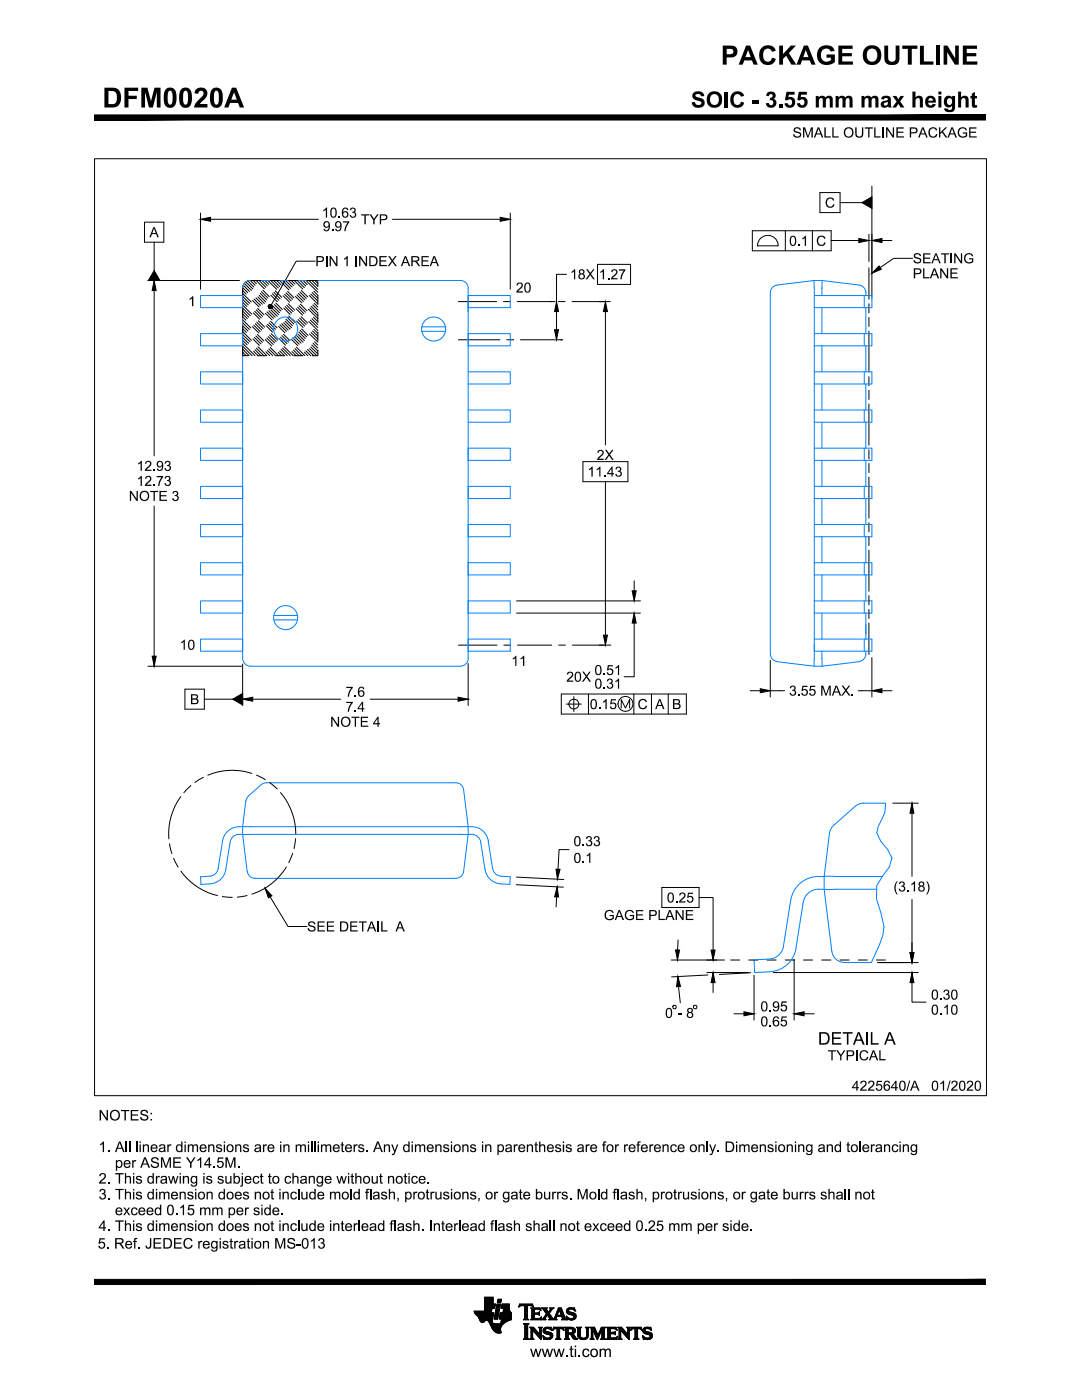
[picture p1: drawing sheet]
<svg xmlns="http://www.w3.org/2000/svg" width="216mm" height="279mm" viewBox="0 0 216 279" stroke-linecap="round" stroke-linejoin="round" font-family="sans-serif">
<defs><g id="words">
<text font-size="5.5" x="20.4" y="21.5">DFM0020A</text>
<text font-size="5.3" x="143.8" y="12.9">PACKAGE OUTLINE</text>
<text font-size="4.4" x="137.9" y="21.5">SOIC - 3.55 mm max height</text>
<text font-size="3.5" x="163.2" y="208.5">DETAIL A</text>
<text font-size="3.2" x="105.8" y="270.8">www.ti.com</text>
<g font-size="2.9">
<text x="19.7" y="223.6">NOTES:</text>
<text x="19.7" y="229.9">1. All linear dimensions are in millimeters. Any dimensions in parenthesis are for reference only. Dimensioning and tolerancing</text>
<text x="22.9" y="233.1">per ASME Y14.5M.</text>
<text x="19.7" y="236.2">2. This drawing is subject to change without notice.</text>
<text x="19.7" y="239.4">3. This dimension does not include mold flash, protrusions, or gate burrs. Mold flash, protrusions, or gate burrs shall not</text>
<text x="19.7" y="245.7">4. This dimension does not include interlead flash. Interlead flash shall not exceed 0.25 mm per side.</text>
<text x="22.9" y="242.5">exceed 0.15 mm per side.</text>
<text x="19.5" y="249.2">5. Ref. JEDEC registration MS-013</text>
</g>
<g font-size="2.8">
<text x="158.1" y="27.4">SMALL OUTLINE PACKAGE</text>
<text x="164.6" y="41.4">C</text>
<text x="29.8" y="47.3">A</text>
<text x="64.2" y="43.4">10.63</text>
<text x="64.4" y="46.1">9.97</text>
<text x="72" y="44.8">TYP</text>
<text x="62.9" y="53.1">PIN 1 INDEX AREA</text>
<text x="157.5" y="49.1">0.1</text>
<text x="162.8" y="49.1">C</text>
<text x="182.1" y="52.5">SEATING</text>
<text x="102.9" y="58.4">20</text>
<text x="113.7" y="55.7">18X 1.27</text>
<text x="182.1" y="55.6">PLANE</text>
<text x="37.5" y="61.1">1</text>
<text x="27.3" y="94">12.93</text>
<text x="117.2" y="95.1">11.43</text>
<text x="119.1" y="91.8">2X</text>
<text x="25.7" y="100">NOTE 3</text>
<text x="27.3" y="97">12.73</text>
<text x="35.8" y="129.7">10</text>
<text x="102" y="132.9">11</text>
<text x="113" y="136.1">20X</text>
<text x="118.6" y="134.7">0.51</text>
<text x="118.6" y="137.4">0.31</text>
<text x="37.9" y="140.5">B</text>
<text x="69" y="139">7.6</text>
<text x="69" y="142">7.4</text>
<text x="117.7" y="141.5">0.15</text>
<text x="127.2" y="141.5">C</text>
<text x="130.7" y="141.5">A</text>
<text x="134.1" y="141.5">B</text>
<text x="157.4" y="138.8">3.55 MAX.</text>
<text x="65.9" y="145">NOTE 4</text>
<text x="114.4" y="168.9">0.33</text>
<text x="114.4" y="172.2">0.1</text>
<text x="178.3" y="177.9">(3.18)</text>
<text x="61.3" y="185.9">SEE DETAIL A</text>
<text x="120.5" y="183.6">GAGE PLANE</text>
<text x="133.1" y="180.1">0.25</text>
<text x="132.7" y="203.2">0 - 8</text>
<text x="151.7" y="201.8">0.95</text>
<text x="185.8" y="199.5">0.30</text>
<text x="185.8" y="202.5">0.10</text>
<text x="151.7" y="204.8">0.65</text>
<text x="165.1" y="211.6">TYPICAL</text>
<text x="170" y="217.7">4225640/A</text>
<text x="185.8" y="217.7">01/2020</text>
</g>
</g></defs>
<g fill="none" stroke="#000" stroke-width=".2">
<path d="M18.9 31.7h177.9v187h-177.9zM149 23.4h47.6v.3M163.6 38.4h4v4h-4zM174 37.1v22.5M196.6 23.2v.2h-177.8M28.8 44.3h3.9v4h-3.9zM29.5 56h18.3M30.8 48.3v5.7M30.8 56v35M40 42.5v15.2M42 43.8h21.5M48.4 58.6l1.7 1.7"/>
<path d="M48.4 59.1l1.4 1.5M48.4 57.4l1 1M48.4 59.7l1.1 1.1M48.4 58l.7 .7M48.5 56.9l1.3 1.3M48.8 56.6l1.4 1.4M49.1 56.3l1.3 1.4M49.4 56.1l1.2 1.2M49.9 56l1 .9M49.9 56a1.54 1.54 0 0 0-1.5 1.5v2.2M49.9 56h2.2M50.4 60l1.3 1.2"/>
<path d="M50.5 56l.7 .6M50.7 59.7l1.3 1.3M51.1 59.5l1.3 1.2M51.1 56l1.7 1.6M51.5 59.3l1.3 1.3M51.7 56l1.4 1.3M51.7 58.9l1.3 1.3M51.9 58.5l1.3 1.3M52.2 58.2l1.3 1.3M52.3 56l1 1M52.5 57.9l1.2 1.3M52.9 56l.7 .7"/>
<path d="M53.5 56l1.7 1.7M53.9 56h1.9M54 56l1.5 1.5M54 58.9l1.3 1.3M54.3 58.6l1.3 1.3M54.6 56l1.2 1.2M54.6 58.3l1.3 1.3M54.9 58l1.3 1.3M55.2 56l.9 .9M55.8 56l1.9 1.9M56.4 56l1.6 1.6M56.5 59l1.3 1.3"/>
<path d="M56.8 58.7l1.3 1.3M57 56l1.3 1.3M57.1 58.5l1.3 1.2M57.4 58.2l1.3 1.3M58.1 56l.8 .7M58.7 56l1.7 1.7M59 59.2l1.2 1.2M59.3 58.9l1.2 1.2M59.3 56l1.4 1.4M59.4 56h-1.8l1 1M59.5 58.6l1.3 1.3M59.8 58.3l1.3 1.3"/>
<path d="M59.9 56l1.1 1.1M60.1 58l1.3 1.3M60.5 56l.8 .8M61.1 56l2.3 2.3M61.2 56h2.2M61.6 56l1.8 1.8M61.7 59l1.7 1.7M62 58.7l1.4 1.4M62.2 56l1.2 1.2M62.3 58.4l1.1 1.1M62.6 58.1l.8 .8v1.8M62.8 56l.6 .6"/>
<path d="M62.9 52.1h-3.8l-5 8.7M63.4 56h.1M63.4 56v1.1M78.3 43.8h21.5M101.8 42.5v15.2M113 54.8h-2v5.4M119.2 52.8h6.6v4h-6.6zM150.1 46.1h15.7v4h-15.7zM151.5 47.8a2.07 2.07 0 0 1 2.4-.7 2.07 2.07 0 0 1 1.4 2h-4.2l.1-.6zM156.7 46.1v4M165.8 48h7.6M167.6 40.4h4.4"/>
<path d="M173.4 46.8v5.4M173.4 53.4v6.3M174 46.8v7.7M174 48h4M182.1 51.6h-3.8l-2.7 1.8M48.4 61.5v1.8M48.4 65.1v1.9M48.4 68.8v2.2h1.1M48.4 65l1.1 1.1M48.4 70.8l.1 .2M48.4 63.2l.7 .7M48.4 67.3l1.2 1.2"/>
<path d="M48.4 69.7l1.3 1.3M48.4 65.6l.8 .8M48.4 60.9l1.8 1.8M48.4 67.9l.9 .9M48.4 68.5l2.5 2.5M48.4 61.5l1.5 1.5M48.4 63.8l1.7 1.7M48.4 70.3l.7 .7M48.4 62.1l1.2 1.2M48.4 66.2l1.8 1.7M48.4 60.3l.8 .8M48.4 64.4l1.4 1.4"/>
<path d="M48.4 69.1l1.9 1.9M48.4 62.6l1 1M48.4 66.8l1.5 1.4M50.4 65.2l1.3 1.3M50.5 67.6l1.3 1.3M50.5 62.4l1.3 1.3M50.6 70.1l.9 .9M50.6 64.9l1.3 1.3M50.8 67.3l1.3 1.3M50.8 62.1l1.3 1.3M50.9 69.8l1.2 1.2M50.9 64.6l1.3 1.3"/>
<path d="M51.1 67l1.3 1.3M51.1 61.8l1.3 1.3M51.2 69.5l1.4 1.5M51.2 64.3l1.3 1.3M51.4 66.8l1.2 1.2M51.4 71h1.8M51.4 61.5l1.3 1.3M51.5 69.2l1.7 1.8M51.5 64l1.3 1.3M52.9 67.7l1.3 1.3M53 62.5l1.3 1.3M53.1 70.2l.7 .8"/>
<path d="M53.1 65l1.3 1.3M53.2 67.5l1.3 1.2M53.3 62.2l1.3 1.3M53.3 69.9l1.1 1.1M53.4 64.7l1.3 1.3M53.5 67.2l1.3 1.2M53.6 69.6l1.4 1.4h1.8M53.6 62l1.3 1.3M53.7 64.4l1.3 1.3M53.8 66.9l1.3 1.3M53.9 69.3l1.7 1.7M54 64.1l1.3 1.3"/>
<path d="M54 61.8l1.3 1.3M54.1 66.6l1.3 1.3M54.3 61.5l1.3 1.3M54.5 61.1l1.3 1.3M54.7 60.8l1.3 1.3M55 60.5l1.3 1.3M55.5 70.3l.7 .7M55.6 65.1l1.3 1.3M55.7 67.6l1.3 1.3M55.8 70l.9 1M55.9 64.8l1.3 1.3M56 67.3l1.3 1.3"/>
<path d="M56.1 69.7l1.2 1.3M56.2 64.6l1.3 1.3M56.3 67l1.3 1.3M56.4 69.5l1.5 1.5M56.6 66.7l1.3 1.3M56.6 64.4l1.3 1.3M56.6 61.5l1.3 1.3M56.7 69.2l1.8 1.8M56.9 64.1l1.3 1.3M56.9 61.2l1.3 1.3M57.1 63.7l1.3 1.3M57.2 60.9l1.3 1.3"/>
<path d="M57.3 63.4l1.3 1.3M57.5 60.6l1.3 1.3M57.6 63.1l1.3 1.3M58.1 67.7l1.3 1.3M58.3 70.2l.8 .8M58.4 67.4l1.3 1.3M58.6 69.9l1.1 1.1M58.6 71h1.9M58.8 67.2l1.3 1.3M58.9 69.6l1.3 1.4M59.1 61.6l1.3 1.3M59.1 69.3l1.7 1.7"/>
<path d="M59.2 67l1.3 1.3M59.2 64.1l1.3 1.3M59.4 61.3l1.2 1.3M59.4 66.7l1.3 1.3M59.5 63.8l1.3 1.3M59.7 61l1.2 1.3M59.7 66.3l1.2 1.3M59.8 63.5l1.3 1.3M59.9 65.9l1.3 1.3M60 60.7l1.2 1.3M60.1 63.2l1.3 1.3M60.2 65.7l1.3 1.2"/>
<path d="M60.7 70.3l.7 .7M61 70l1 1M61.4 69.7l1.2 1.3M61.5 61.7l1.9 1.9M61.6 64.2l1.8 1.7M61.8 69.6l1.4 1.4M61.8 66.6l1.6 1.7M61.8 61.4l1.6 1.6M61.9 63.9l1.5 1.5M62 69.3l1.4 1.3M62.1 66.4l1.3 1.3M62.1 61.1l1.3 1.3"/>
<path d="M62.2 68.8l1.2 1.2M62.2 63.6l1.2 1.2M62.4 66.1l1 1M62.4 60.8l1 1M62.5 68.5l.9 1M62.5 63.3l.9 .9M62.6 65.8l.8 .7M62.7 60.6l.7 .7M62.8 68.2l.6 .7M63.4 62.6v1.8M63.4 66.2v1.8M63.4 69.9v1.1h-1.1"/>
<path d="M91.5 67.8h8.3M91.5 60.2h7.6M100.5 60.2h1.3M101.1 67.8h1.4M103.2 60.2h7.6M103.9 67.8h8.4M111 62.2v3.6M111.4 60.2h1.4M114.1 60.2h7.7M120.8 62.2v26.6M173.4 60.6v1.8M173.4 63.3v1.9"/>
<path d="M173.4 66.1v8.2M173.4 75.2v1.8M173.4 77.9v1.8M116.3 92.1h9v4h-9zM120.8 96.2v30.6M173.4 80.6v8.3M173.4 89.8v1.8M173.4 92.5v1.8M173.4 95.2v8.2M30.8 101v32M103.1 119.9h24.7M126.5 115.9v2"/>
<path d="M173.4 104.3v1.8M173.4 107.1v1.8M173.4 109.8v8.2M173.4 118.9v1.8M29.5 133h18.7M36.9 137.5h3.9v4h-3.9zM40.8 139.5h5.6M48.4 132.5v8.3M48.4 139.5h19.6M73.9 139.5h19.5M91.5 128.7h7.7M93.4 132.4v8.4"/>
<path d="M100.5 128.7h1.4M103.1 122.4h24.7M103.3 128.7h6.8M111.5 128.7h1.3M112 138.5h25v4h-25zM114.2 128.7h7.7M114.5 139v3M117.4 138.5v4M126.5 124.3v10.8h-1.9M133.3 138.5v4M149.7 137.9h2M153.7 131.8v7.3"/>
<path d="M153.7 137.9h2.9M171.2 137.9h2.8M173.4 121.6v1.8M173.4 124.3v6.3M174 131.2v7.9M176 137.9h2M36.1 159a12.5 12.5 0 0 0-2.4 8.4M38.1 156.8l-1.4 1.4M40.6 155.1l-1.7 1.1M50.2 154.4a12.5 12.5 0 0 0-8.7 .3M51.2 154.7l1.7 .9M53.8 156.2l1.5 1.3"/>
<path d="M56 158.2a12.8 12.8 0 0 1 3 8.2M113 140.5h3M124 141.3v-1.7l.8 1.7 .8-1.7v1.7M33.8 168.4l.5 1.9M34.6 171.3l.9 1.7M36.1 173.9a12.5 12.5 0 0 0 7.3 4.8M44.4 178.9l1.9 .2M49.3 178.7l-2 .3M53.9 179l3.6 5.9h3.8M57.1 173a12.5 12.5 0 0 1-6.8 5.4M58.4 170.3l-.8 1.8M59 167.4l-.3 1.9"/>
<path d="M103 176.6l9.4 .5M103.1 175l9.4 .5M111.1 179l-.1 2M113.5 169.6h-1.9l-.3 3.9M132.1 177.1h7.4v4h-7.4zM139.5 179.1h2.8v12.5M178.1 160.3h5.1M182 162.3v12.6M182 179.5v12.6M133.9 191.6h10.7M135.3 194.9l.4 5.2M135.3 187.6l-.1 4"/>
<path d="M141 194.1h8.3M141.3 194.6l-7.3 .4M142.3 194.1v4M145.8 191.6h1.8M149.4 191.6h1.8M149.8 194.1l-6.3 .4M150.5 194.6v9M153 191.6h1.9M154.3 194.1h28.9M156.7 191.6h1.8M158.5 191.4v12.2M160.3 191.6h1.8"/>
<path d="M164 191.6h1.8M167.6 191.6h1.8M171.2 191.6h1.9M174.9 191.6h1.8M175.1 192.1h8.1M182 194.1v5.9h2.8M146.5 202.3h4M158.5 202.3h4M96.7 260h1.7M96.7 259.9h1.7M96.7 259.8h1.7M96.7 259.7h1.7"/>
<path d="M96.7 259.6h1.7M96.7 259.5h1.7M96.7 259.4h1.7M96.7 259.3h1.7M96.7 259.2h1.7M96.7 259.1h1.7M96.7 259h1.7M99.2 259.9h.7M99.3 259.8h.7M99.3 259.7h.7M99.3 259.6h.7M99.3 259.5h.7"/>
<path d="M99.3 259.4h.7M99.4 259.3h.7l-.2 .7h-.7zM99.4 259.3h.7M94.6 261.8h3.5M94.6 261.7h3.5M94.6 261.9h3.4M94.7 262h3.3M94.7 262h3.8M94.7 262.1h3.8M94.8 262.2h3.7M94.9 262.3h3.6M94.9 262.4h3.5"/>
<path d="M95 262.4h3.4M95.1 262.5h3.3M95.2 262.6h3.2M95.3 262.7h3.1M95.4 262.7h3M95.4 262.8h2.9M95.5 262.9h2.8M95.5 263h2.8M95.6 263.1h2.7M95.6 263.2h2.7M95.7 263.3h2.6M95.7 263.4h2.5"/>
<path d="M95.7 263.5h2.5M95.8 263.5h1.1M95.8 263.6h1M95.8 263.7h.9M95.9 263.8h.7M96 263.9h.6M96.1 263.9h.3M96.7 261.5h1.4M96.7 261.4h1.4M96.7 261.3h1.5M96.7 261.2h1.5M96.7 261.1h2l.2-.9h-.5v-1.3h-1.7v2.8"/>
<path d="M96.7 261.1h2M96.7 261h2M96.7 260.9h2M96.7 260.8h2M96.7 260.7h2.1M96.7 260.6h2.1M96.7 260.5h2.1M96.7 260.4h2.1M96.7 260.3h2.2M96.7 260.2h1.7M96.7 260.1h1.7M97.3 263.5h.9"/>
<path d="M97.4 263.6h.8M97.5 263.7h.7M97.5 263.8h.7M97.6 263.9h.6M97.7 264h.6M97.7 264.1h.7M97.7 264.2h1.2M97.8 264.3h2.6M97.8 264.3h2.5M97.9 264.4h2.3M97.9 264.5h2.3M97.9 264.6h2.2"/>
<path d="M98 264.6h2.1M98 264.7h2M98 264.8h2M98.1 264.9h1.9M98.1 265h1.8M98.2 265h1.7M98.2 261.1l-.2 .9h.5l-.2 1.2M98.2 265.1h1.7M98.2 263.5v.4l.4 .3h1.9M98.3 263.2l-.1 .3M98.3 265.2h1.6M98.3 265.3h1.6"/>
<path d="M98.4 265.4h1.5M98.5 265.5h1.4M98.6 265.6h1.3M98.6 263.2h.7M98.6 263.1h.7M98.6 265.7h1.3M98.6 263h.7M98.6 262.9h.7M98.7 262.8h.7M98.7 262.7h.7M98.7 262.6h.7M98.7 262.5h.7"/>
<path d="M98.7 265.8h1.3M98.7 262.4h.7M98.8 262.4h.6M98.8 262.3h.7M98.8 262.2h.7M98.8 262.1h.7M98.8 262h.7M98.9 265.8h1.1M98.9 261.9h.7M98.9 261.8h.7M98.9 261.7h.7M98.9 261.6h.7"/>
<path d="M98.9 261.5h.7M98.9 261.4h.7M99 261.3h.7M99 265.9h1M99 261.2h.7M99 261.1h.7M99 261h.7M99 260.9h.7M99.1 260.8h.7M99.1 260.7h.7M99.1 260.6h.7M99.1 260.5h.7"/>
<path d="M99.1 260.4h.7M99.2 266h.8M99.2 260.4h.7M99.2 260.2h.7l-.1 .3-.5 2.8h-.7zM99.2 260.3h.7M99.6 266.1h.1M99.6 263a.29 .29 0 0 0 .2 .3 .29 .29 0 0 0 .3 0M99.6 263.1h2.4M99.6 263.2h2.4M99.6 263h2.4M99.6 262.9h2.4M99.7 262.8h2.3"/>
<path d="M99.7 262.7h2.3M99.7 262.6h2.3M99.7 262.5h2.3M99.7 262.4h2.3M99.8 262.4h2.2M99.8 262.3h2.2M99.8 262.2h2.2M99.8 262.1h2.2M99.8 262h2.2M99.9 264.1h.6M99.9 264h.8M100 263.9h.8"/>
<path d="M100 263.9h.9M100 263.8h1M100 263.7h1.2M100 263.6h1.4M100 261.1h1.6M100 261h1.6M100 263.5h1.6M100 260.9h1.6M100.1 263.5h1.7M100.1 263.4h1.9M100.1 260.8h1.5M100.1 263.3h1.9"/>
<path d="M100.1 260.7h1.5M100.1 263.3l-.2 .9M100.1 260.6h1.5M100.1 260.5h1.5M100.1 260.4h1.5M100.2 260.3h1.4M100.2 260.2h1.4v.9h-1.6zM100.4 262h1.6M100.4 261.9h1.5M100.4 261.8h1.4M100.4 261.7h1.4M100.4 261.6h1.3"/>
<path d="M100.4 261.5h1.3M100.5 261.4h1.1M100.5 261.3h1.1M100.5 261.1l-.1 .9h-.6l-.2 1M100.5 261.2h1.1M101.6 261.1l.2 .6 .2 .3v1.4a2.17 2.17 0 0 0-2 2.4v.2a1.44 1.44 0 0 1-1.8-.9l-.5-1.1a.6 .6 0 0 0-.6-.5 .6 .6 0 0 0-.6 .4h-.4l-.2-.1-.5-1-.7-.7-.1-.4 3.5-.1M103.5 260.8h.1M103.6 260.7h.2M103.6 260.5h2.7M103.6 260.4h2.7M103.7 260.3h2.6M104.4 264.1h1.1l-.2 .3v2.7l.2 .2h-1.1l.3-.4v-2.4z"/>
<path d="M104.4 267.3h1.1M104.4 263.3h1.1M104.5 264.2h1M104.6 267.1h.8M104.6 263.2h.7M104.7 260.7a.91 .91 0 0 0-1.2 .1l.2-.6h2.5l.2 .6-.2-.1a.7 .7 0 0 0-1 0M104.7 263l-.3 .3M104.7 264.3h.6M104.7 263.1h.6M104.7 263h.5M104.7 262.9h.5M104.7 262.8h.5"/>
<path d="M104.7 262.7h.5M104.7 262.5h.5M104.7 262.4h.5M104.7 262.3h.5M104.7 262.2h.5M104.7 262.1h.5M104.7 262h.5M104.7 261.9h.5M104.7 261.8h.5M104.7 261.7h.5M104.7 261.5h.5M104.7 261.4h.5"/>
<path d="M104.7 261.3h.5M104.7 261.2h.5M104.7 261.1h.5M104.7 261h.5M104.7 260.9h.5M104.7 260.8h.5M104.7 260.7h.6M104.7 260.7v2.3M104.7 267h.6M104.7 266.9h.6M104.7 266.8h.6M104.7 266.7h.6"/>
<path d="M104.7 266.6h.6M104.7 266.5h.6M104.7 266.4h.6M104.7 266.2h.6M104.7 266.1h.6M104.7 266h.6M104.7 265.9h.6M104.7 265.8h.6M104.7 265.7h.6M104.7 265.6h.6M104.7 265.5h.6M104.7 265.4h.6"/>
<path d="M104.7 265.2h.6M104.7 265.1h.6M104.7 265h.6M104.7 264.9h.6M104.7 264.8h.6M104.7 264.7h.6M104.7 264.6h.6M104.7 264.4h.6M105.2 260.7v2.3M105.2 263l.3 .3M105.5 263.3h-1.1M105.7 265l.8-.1 1.2 1.4v-1.2l-.3-.1"/>
<path d="M105.7 267.3h.8M105.7 264.9h.8M105.8 265h.8M105.9 263.3h2M105.9 267.1h.5M105.9 265.1h.8M106 267h.3M106 266.9h.3M106 266.8h.3M106 266.7h.3M106 266.6h.3M106 266.5h.3"/>
<path d="M106 266.4h.3M106 266.2h.3M106 266.1h.3M106 266h.3M106 265.9h.3M106 265.8h.3M106 265.7h.3M106 265.6h.3M106 265.5h1M106 265.4h.9M106 265.2h.8M106 261.1h1.8"/>
<path d="M106.1 263.2h1.8M106.1 261.2h1.8M106.1 263l-.2 .3M106.1 262h1.2l.4-.2v.7l-.3-.2h-.8v.7M106.1 263.1h.6M106.1 263h.5M106.1 262.9h.5M106.1 262.8h.5M106.1 262.7h.5M106.1 262.5h.5M106.1 262.4h.5M106.1 262.3h.5"/>
<path d="M106.1 262.2h1.6M106.1 262.1h1.6M106.1 261.9h.5M106.1 261.8h.5M106.1 261.7h.5M106.1 261.5h.5M106.1 261.4h.5M106.1 261.3h.6M106.2 260.7h.2M106.3 260.8h.1M106.4 265.6h.6M106.5 265.7h.7"/>
<path d="M106.6 265.8h.7M106.6 261.4l.1-.1h.6l.7 .2-.2-.5h-1.9l.2 .4v1.6M106.6 261.4v.6M106.6 263l.1 .1h.6l.8-.3-.2 .6-2-.1M106.7 265.9h.6M106.8 266h.6M106.9 266.1h.7M107 266.2h1M107.1 266.4h.9M107.2 266.5h.8M107.3 266.6h.7M107.3 266.7h.7"/>
<path d="M107.4 262h.3M107.4 266.8h.6M107.4 264.9h.8M107.4 265h.8M107.5 262.3h.2M107.5 263.1h.5M107.6 266.9h.4M107.6 262.4h.1M107.6 261.9h.1M107.6 261.3h.3M107.6 265h.5M107.6 267h.4"/>
<path d="M107.7 265.1h.3M107.7 266.1h.3M107.7 266h.3M107.7 265.9h.3M107.7 265.8h.3M107.7 265.7h.3M107.7 265.6h.3M107.7 265.5h.3M107.7 265.4h.3M107.7 265.2h.3M107.7 267.1h.3M107.7 261.4h.2"/>
<path d="M107.8 263h.2M107.9 267.3h.1M107.9 261.5h.1M108 262.9h.1M108 263.3h.9M108.1 261.1h1M108.2 265l-.2 .3v2l-1.7-1.8v1.4l.2 .4h-.8l.3-.4v-1.6l-.3-.3M108.3 263.2h.5M108.3 266.6l.2 .7 .2-.1a1.01 1.01 0 0 0 1.6-.6M108.3 266.6h.1M108.3 261.2h.7M108.3 266.7h.2"/>
<path d="M108.4 266.8h.2M108.4 265.6h.4M108.4 265.5h.4M108.4 266.9h.4M108.4 265.7h.6M108.4 265.4h.4M108.4 263.1h.4M108.4 265.8h1M108.4 261.3h.6M108.4 267h.8M108.4 267.1h1.6M108.4 265.2h.5"/>
<path d="M108.5 263l.5-.8-.9-1.2h1.1l-.2 .3 .4 .6 .4-.7-.1-.2h.8l-.9 1.1 .9 1.2 .9-2.3h.6l.8 2.2 .3 .1M108.5 263l-.5 .3M108.5 265.9h1.3M108.5 263h.3M108.5 267.3h.1M108.5 261.4h.6M108.5 265.1h1.5M108.5 266h1.6M108.5 262.9h.4M108.6 261.5h.6M108.6 265h1.4M108.6 262.8h.4"/>
<path d="M108.7 261.7h.6M108.7 266.1h1.5M108.7 262.7h.4M108.7 261.8h.6M108.8 262.5h.3M108.8 261.9h1M108.8 267.3h1M108.8 264.9h.8M108.9 262.4h.9M108.9 262h.8M108.9 263.3h-.9M109 262.3h.7"/>
<path d="M109 262.1h.6M109 262.2h.7M109 266.2a.75 .75 0 0 1-.6-1 .75 .75 0 0 1 1.2-.3l.2 .1 .2-.1 .1 .6a1.05 1.05 0 0 0-1.3-.2l.1 .3 .7 .2a.72 .72 0 0 1 .7 .8M109 266.2l.7 .3a.46 .46 0 0 1-.1 .5 .46 .46 0 0 1-.6 0l-.7-.4M109.1 266.2h1.1M109.3 262.5h.6M109.4 262.7h.6M109.5 267h.6M109.5 262.8h.6M109.5 263.3l.2-.1-.5-.8-.4 .8 .1 .1M109.5 263.3h1.6M109.5 261.8h.3"/>
<path d="M109.5 262.9h.6M109.5 266.4h.8M109.6 261.7h.3M109.6 263h.6M109.7 261.5h.3M109.7 265.2h.4M109.7 263.1h.6M109.7 263.2h.7M109.7 266.9h.5M109.7 261.4h.4M109.8 266.5h.5M109.8 261.1h.7"/>
<path d="M109.8 266.8h.5M109.8 266.7h.5M109.8 266.6h.5M109.8 261.3h.4M109.8 264.9h.2M109.8 261.2h.5M109.9 265.4h.2M110 265.5h.1M110.3 265.5h.1M110.3 265.4h.2M110.3 265.2h.3M110.4 265.1h2"/>
<path d="M110.4 265h2M110.4 264.9h2M110.5 263.2h.4M110.6 263.1h.3M110.6 263h.4M110.7 262.9h.3M110.8 262.8h.3M110.8 262.7h1.8M110.8 262.5h1.8M110.9 267.3h1M110.9 262.4h.3M110.9 262.3h.3"/>
<path d="M111 262.2h.3M111 262.1h.3M111 262h.4M111.1 267.1h.6M111.1 261.9h.3M111.1 267h.6M111.1 265.2h.6M111.1 263.3h-1.6M111.1 261.8h.3M111.2 265.3v1.6l-.3 .4h1l-.2-.2v-1.8M111.2 266.9h.5M111.2 266.8h.5"/>
<path d="M111.2 266.7h.5M111.2 266.6h.5M111.2 266.5h.5M111.2 266.4h.5M111.2 266.2h.5M111.2 266.1h.5M111.2 266h.5M111.2 265.9h.5M111.2 265.8h.5M111.2 265.7h.5M111.2 265.6h.5M111.2 265.5h.5"/>
<path d="M111.2 265.4h.5M111.2 265.3a.5 .5 0 0 0-.9 .2h-.1M111.2 261.7h.3M111.2 261.5h.3M111.3 261.4h.8M111.3 261.3h.8M111.4 261.2h.7M111.4 261.1h.6M111.6 261.4l.4 1.1h-.8zM111.6 261.5h.6M111.7 265.3a.42 .42 0 0 1 .4-.2 .42 .42 0 0 1 .3 .3l.1 .1v-.1a.44 .44 0 0 0-.1-.5 .44 .44 0 0 0-.5 0h-1.4l-.3 .6M111.7 261.7h.5"/>
<path d="M111.7 261.8h.6M111.8 261.9h.5M111.8 262h.6M111.9 262.1h.5M111.9 262.2h.5M111.9 262.3h.6M112 262.4h.5M112 263.3l.2-.1-.1-.5h-1l-.2 .5 .2 .1M112 263.3h1.1M112.1 262.8h.6M112.1 262.9h.6M112.2 263h.6"/>
<path d="M112.2 265.2h.3M112.2 263.2h.7M112.2 263.1h.6M112.3 265.4h.2M112.4 265.5h.2M112.6 265l.2 .3v1.6l-.2 .4h1l-.2-.2v-.8M112.6 265l1.2-.1a.69 .69 0 0 1 1 .4 .69 .69 0 0 1-.5 .9h-.1M112.6 267.3h1M112.6 264.9h1.6M112.7 265h1.8M112.8 267.1h.6M112.8 267h.6"/>
<path d="M112.8 265.1h1.9M112.8 266.4h1.1a.99 .99 0 0 0 1.4 .9M112.8 266.9h.6M112.8 266.8h.6M112.8 266.7h.6M112.8 266.6h.6M112.8 266.5h.6M112.8 266.2h1.5M112.8 266.1h1.6M112.8 266h1.8M112.8 265.9h.6M112.8 265.8h.6"/>
<path d="M112.8 265.7h.6M112.8 265.6h.6M112.8 265.5h.6M112.8 265.4h.6M112.8 265.2h.6M113 262.8h.1M113 262.7h.1M113 262.9h.3M113 261.7h.5M113 263h.4M113 261.8h.6M113 261.5h.5"/>
<path d="M113.1 263.3h-1.1M113.1 261.9h.8M113.1 261.4h.4M113.1 263.1h.6M113.1 263.2h1.6M113.1 262h1.3M113.1 261.3h.5M113.1 263.3h.2M113.2 261.2a1.32 1.32 0 0 1 1.3-.1l.1-.1 .2 .6a1.05 1.05 0 0 0-1.3-.2l.1 .4 .6 .2a.8 .8 0 0 1 .7 1 .8 .8 0 0 1-1.1 .4h-.7l-.1-.7a.87 .87 0 0 0 1.5 .1l-.1-.2-.7-.2a.7 .7 0 0 1-.5-1.2zM113.2 262.1h1.5M113.2 261.2h1.5M113.3 262.2h1.5"/>
<path d="M113.3 261.1h1.3M113.4 263.3h1.2M113.6 262.3h1.3M113.6 261h.6M113.8 266a.42 .42 0 0 0 .5-.4 .42 .42 0 0 0-.5-.4l-.4 .1v.7M113.8 263.5h.4M113.9 266.4h.6M114 266.5h.6M114 266.6h.6M114.1 266.7h.6M114.1 265.2h.7M114.1 262.4h.8"/>
<path d="M114.1 265.9h.6M114.1 266.8h.7M114.2 266.2l1.1 1.1M114.2 266.2h.1M114.2 266.9h.7M114.2 265.4h.6M114.2 265.8h.6M114.2 265.7h.6M114.2 265.5h.6M114.2 263.1h.6M114.3 267h.6M114.3 265.6h.5"/>
<path d="M114.3 261.3h.4M114.4 267.1h.7M114.4 262.5h.6M114.4 263h.5M114.5 262.9h.4M114.5 262.7h.5M114.5 261.4h.3M114.5 262.8h.5M114.5 267.3h.8M114.6 261.5h.2M114.7 261.7h.1M115 265l.3 .1v1.4"/>
<path d="M115 264.9h1M115 265h1M115.2 265h.7M115.3 265.1h.5M115.3 266.6h.5M115.3 266.5h.5M115.3 266.4h.5M115.3 266.2h.5M115.3 266.1h.5M115.3 266h.5M115.3 265.9h.5M115.3 265.8h.5"/>
<path d="M115.3 265.7h.5M115.3 265.6h.5M115.3 265.5h.5M115.3 265.4h.5M115.3 265.2h.5M115.3 266.7h.5M115.3 266.8h.6M115.4 266.9h.6M115.5 267h.8M115.6 267.1h1.5M115.8 266.5a.63 .63 0 0 0 .6 .6 .63 .63 0 0 0 .6-.6M115.8 267.3h1.1"/>
<path d="M116 265l-.2 .1v1.4M116.6 267h.6M116.8 265h.8M116.8 265l.2 .1v1.4M116.8 264.9h.8M116.9 266.9h.4M116.9 265h.6M117 266.8h.3M117 266.7h.4M117 265.1h.4M117 266.6h.4M117 266.5h.4"/>
<path d="M117 266.4h.4M117 266.2h.4M117 266.1h.4M117 266h.4M117 265.9h.4M117 265.8h.4M117 265.7h.4M117 265.6h.4M117 265.5h.4M117 265.4h.4M117 265.2h.4M117.4 266.5a1.08 1.08 0 0 1-.8 .9 1.08 1.08 0 0 1-1.1-.3l-.2-.6"/>
<path d="M117.6 265l-.2 .1v1.4M117.8 265l.8-.1 .7 1.6 .5-1.2a.41 .41 0 0 1 .2-.4 .41 .41 0 0 1 .4 0l.4 .1M117.8 267.3h.7M117.8 264.9h.8M117.9 265h.8M117.9 267.1h.4M118 267h.3M118 265.1h.7M118 266.9h.3M118 266.8h.3M118 266.7h.3M118 266.6h.3"/>
<path d="M118 266.5h.3M118 266.4h.3M118 266.2h.3M118 266.1h.3M118 266h.3M118 265.9h.3M118 265.8h.3M118 265.7h.3M118 265.6h.3M118 265.5h.9M118 265.4h.8M118 265.2h.8"/>
<path d="M118.4 265.6h.5M118.4 265.7h.6M118.5 265.8h.5M118.5 265.9h.6M118.6 266h.5M118.6 266.1h.6M118.7 266.2h.5M118.7 266.4h.6M118.8 266.5h.8M118.8 266.6h.8M118.9 266.7h.6M118.9 266.8h.6"/>
<path d="M119 266.9h.4M119 267h.4M119.1 267.1h.2M119.1 267.3h.2M119.4 266.4h.3M119.4 266.2h.3M119.5 266.1h.2M119.5 266h.3M119.6 265.9h.3M119.6 265.8h.3M119.6 265.7h.4M119.7 265.6h.3"/>
<path d="M119.7 265.5h.9M119.8 265.4h.8M119.8 265.2h.8M119.9 267.3h.9M119.9 265.1h.7M119.9 265h.8M120 264.9h.8M120 267.1h.7M120.1 267h.5M120.1 266.9h.5M120.1 266.8h.5M120.1 266.7h.5"/>
<path d="M120.1 266.6h.5M120.1 266.5h.5M120.1 266.4h.5M120.1 266.2h.5M120.1 266.1h.5M120.1 266h.5M120.1 265.9h.5M120.1 265.8h.5M120.1 265.7h.5M120.1 265.6h.5M120.8 265l-.2 .3v1.6l.2 .4h-.9l.2-.4v-1.5l-.9 1.9-.9-1.9v1.5l.2 .4h-.7l.2-.4v-1.6l-.2-.3M121 265l.3 .3v1.6l-.3 .4h2l.2-.6"/>
<path d="M121 267.3h2M121 264.9h1.9M121 265l1.9-.1 .2 .6M121.2 265h1.8M121.2 267.1h1.9M121.2 265.1h1.8M121.3 267h1.8M121.3 266.9h.5M121.3 266.8h.5M121.3 266.7h.5M121.3 266.6h.5M121.3 266.5h.5"/>
<path d="M121.3 266.4h.5M121.3 266.2h.5M121.3 266.1h1.5M121.3 266h1.5M121.3 265.9h1.5M121.3 265.8h.5M121.3 265.7h.5M121.3 265.6h.5M121.3 265.5h.5M121.3 265.4h.5M121.3 265.2h.5M121.8 265.3v.6h.8l.2-.2v.7l-.2-.2h-.8v.7l.2 .1"/>
<path d="M121.8 265.3l.1-.1h.7l.5 .3M122.7 266.2h.1M122.7 265.8h.1M122.7 266.4h.1M122.8 265.2h.3M122.9 266.9h.3M122.9 265.4h.2M123.1 265.5h.1M123.1 266.8h.1M123.2 266.7l-.3 .2-.4 .1M123.2 266.7h.1M123.3 265l.7-.1 1.3 1.4-.1-1.2-.2-.1"/>
<path d="M123.3 267.3h.8M123.3 264.9h.7M123.4 265h.7M123.5 267.1h.4M123.5 265.1h.7M123.5 267h.4M123.5 266.9h.4M123.5 266.8h.4M123.5 266.7h.4M123.5 266.6h.4M123.5 266.5h.4M123.5 266.4h.4"/>
<path d="M123.5 266.2h.4M123.5 266.1h.4M123.5 266h.4M123.5 265.9h.4M123.5 265.8h.4M123.5 265.7h.4M123.5 265.6h.4M123.5 265.5h1M123.5 265.4h.9M123.5 265.2h.8M123.9 265.6h.7M124 265.7h.7"/>
<path d="M124.1 265.8h.7M124.2 265.9h.7M124.3 266h.7M124.4 266.1h.7M124.5 266.2h1.1M124.6 266.4h1M124.7 266.5h.9M124.8 266.6h.8M124.9 266.7h.7M125 265h.8M125 266.8h.6M125 264.9h.8"/>
<path d="M125.1 266.9h.5M125.2 265h.5M125.2 267h.4M125.2 265.1h.4M125.3 266.1h.3M125.3 266h.3M125.3 265.9h.3M125.3 265.8h.3M125.3 265.7h.3M125.3 265.6h.3M125.3 265.5h.3M125.3 265.4h.3"/>
<path d="M125.3 265.2h.3M125.3 267.1h.3M125.4 267.3h.2M125.8 265l-.2 .3v2l-1.7-1.8v1.4l.2 .4h-.8l.2-.4v-1.6l-.2-.3M125.8 265.5h.1M125.9 265.4h.1M125.9 265.2h.3M125.9 265.1h2.1M126 265h2M126 264.9h1.9M126.4 267.3h1.1M126.6 267.1h.7"/>
<path d="M126.7 267h.5M126.7 265.2h.5M126.7 265.3v1.6l-.3 .4h1.1l-.3-.4v-1.6M126.7 266.9h.5M126.7 266.8h.5M126.7 266.7h.5M126.7 266.6h.5M126.7 266.5h.5M126.7 266.4h.5M126.7 266.2h.5M126.7 266.1h.5M126.7 266h.5"/>
<path d="M126.7 265.9h.5M126.7 265.8h.5M126.7 265.7h.5M126.7 265.6h.5M126.7 265.5h.5M126.7 265.4h.5M126.7 265.3a.5 .5 0 0 0-.8 .2h-.1M127.2 265.3a.42 .42 0 0 1 .4-.2 .42 .42 0 0 1 .4 .3l.1 .1v-.1a.44 .44 0 0 0-.2-.5 .44 .44 0 0 0-.5 0h-1.4l-.2 .6M127.8 265.2h.2M127.9 265.4h.2M128 265.5h.1M128.2 266.6l.2 .7 .2-.1a1.01 1.01 0 0 0 1.6-.6"/>
<path d="M128.2 266.6h.1M128.2 266.7h.2M128.3 266.8h.2M128.3 265.7h.6M128.3 265.6h.4M128.3 265.5h.4M128.3 266.9h.4M128.3 265.4h.4M128.3 265.8h1M128.3 267h.8M128.3 265.2h.5M128.3 267.1h1.6"/>
<path d="M128.4 265.9h1.3M128.4 267.3h.1M128.4 265.1h1.5M128.4 266h1.5M128.5 265h1.4M128.6 266.1h1.5M128.7 267.3h1M128.7 264.9h.8M128.9 266.2a.75 .75 0 0 1-.6-1 .75 .75 0 0 1 1.2-.3l.2 .1 .1-.1 .2 .6a1.05 1.05 0 0 0-1.3-.2l.1 .3 .7 .2a.72 .72 0 0 1 .7 .8M128.9 266.2l.7 .3a.46 .46 0 0 1-.1 .5 .46 .46 0 0 1-.6 0l-.7-.4M129 266.2h1.1M129.3 267h.7"/>
<path d="M129.4 266.4h.8M129.6 265.2h.3M129.6 266.9h.5M129.7 266.5h.5M129.7 266.8h.5M129.7 266.7h.5M129.7 266.6h.5M129.7 264.9h.2M129.8 265.4h.2M129.9 265.5h.1"/>
<circle cx="114.5" cy="140.5" r="1"/>
<circle cx="124.8" cy="140.5" r="1.49"/>
</g>
<g fill="#000" stroke="#000" stroke-width=".2">
<path d="M172 40.4l2-1.1v2.3zM30.8 56l.4 2h-.8zM30.8 54l1.1 2h-2.3zM40 43.8l2-.4v.8zM99.8 43.4l2 .4-2 .4zM171.4 47.6l2 .4-2 .4zM174 48l2-.4v.8zM175.4 53.1l.5 .6-1.9 .8zM53.6 61.4l.3-.2-.2 .3zM110.6 65.8h.8l-.4 2zM111 60.2l.4 2h-.8zM120.8 60.2l.4 2h-.8z"/>
<path d="M126.1 117.9h.8l-.4 2zM30.4 131h.8l-.4 2zM46.4 139.5l2-1.1v2.3zM48.4 139.5l2-.4v.8zM91.4 139.1l2 .4-2 .4zM120.4 126.8h.8l-.4 1.9zM126.5 122.4l.4 1.9h-.8zM151.7 137.4l2 .5-2 .4zM174 137.9l2-.5v.9zM52.9 177.3l1.4 1.5-.7 .4zM111.2 177l.2 2h-.7zM110.9 173.5h.8l-.5 2z"/>
<path d="M182 160.3l.4 2h-.8zM134.8 189.6h.8l-.4 2zM135.3 194.9l.5 2h-.8zM141.9 189.6h.8l-.4 2zM142.3 194.1l.4 2h-.8zM181.6 190.1h.8l-.4 2zM182 194.1l.4 2h-.8zM148.4 201.9l2.1 .4-2.1 .4zM158.5 202.3l2-.4v.8z"/>
<path d="M18.8 22.9v1.1l177.8-1.1zM18.8 24l177.8-1.1v1.1z"/>
<path d="M53.6 61l-.1 .1 .4 .1zM53.5 61.1l.4 .1-.3 .1zM53.6 61.3v.1l.3-.2z"/>
<path d="M53.9 61.2l-.2 .3 .2 .1zM53.9 61.2l.1 .4h-.1zM53.9 61.2l.1 .4 .2-.1z"/>
<path d="M53.8 60.8l.1 .4 .1-.4zM53.7 60.9l.1-.1 .1 .4zM53.7 60.9l-.1 .1 .3 .2z"/>
<path d="M53.9 61.2l.3 .3 .1-.1zM53.9 61.2h.4v.2zM53.9 61.2h.4v-.1z"/>
<path d="M53.9 61.2l.4-.1v-.1zM54.1 60.8l.2 .2-.4 .2zM54 60.8l-.1 .4 .2-.4z"/>
<path d="M18.8 255.3v1l177.8-1zM18.8 256.3l177.8-1v1z"/>
</g>
<g fill="#000">
<path d="M100.9 23.4l.1 .1zM101 23.4l.1 .1zM101.1 23.4l.1 .1zM101.2 23.4v.1zM101.3 23.4v.1zM101.5 23.4l.1 .1zM101.6 23.4l.1 .1z"/>
<path d="M101.7 23.5a.05 .05 0 0 1 .1 0 .05 .05 0 0 1-.1 0zM101.7 23.5a.05 .05 0 0 0 .1 0 .05 .05 0 0 0-.1 0z"/>
</g>
<g fill="none" stroke="#007fff" stroke-width=".2">
<path d="M48.4 59h-8.4v2.4h8.4M48.7 56.6l.8-.5 .4-.1h42a1.51 1.51 0 0 1 1.5 1.5v73.9a1.54 1.54 0 0 1-1.5 1.6l-42-.1a1.55 1.55 0 0 1-1.5-1.5v-73.9zM93.4 59h8.4v2.4h-8.4M153.7 58.4v72.1M155 56.9a1.51 1.51 0 0 0-1.3 1.5M162.5 57.5h.1M162.5 56v1.5M162.5 59h11.5v2.4h-11.5zM162.5 57.5v1.5M164 56h-1.5l-7.5 .9M164 56v1.5M164 57.5v1.5"/>
<path d="M164 56l7.4 .9M164 57.5h.1M171.4 56.9a1.66 1.66 0 0 1 1.4 2.1M172.5 59v2.4M48.4 74.2h-8.4v2.4h8.4M48.4 66.6h-8.4v2.4h8.4M84.1 66.1h4.8M84.1 65.2h4.8M93.4 74.2h8.4v2.4h-8.4M93.4 66.6h8.4v2.4h-8.4M162.5 74.2h11.5v2.4h-11.5zM162.5 66.6h11.5v2.4h-11.5z"/>
<path d="M162.5 61.4v5.2M162.5 69v5.2M162.5 76.6v5.2M164 61.4v5.2M164 69v5.2M164 76.6v5.2M172.5 66.6v2.4M172.5 74.2v2.4M172.8 61.4v5.2M172.8 69v5.2M172.8 76.6v5.2M48.4 97.1h-8.4v2.4h8.4"/>
<path d="M48.4 89.4h-8.4v2.5h8.4M48.4 81.8h-8.4v2.5h8.4M93.4 97.1h8.4v2.4h-8.4M93.4 89.4h8.4v2.5h-8.4M93.4 81.8h8.4v2.5h-8.4M162.5 97.1h11.5v2.4h-11.5zM162.5 89.4h11.5v2.5h-11.5zM162.5 81.8h11.5v2.5h-11.5zM162.5 84.3v5.1M162.5 91.9v5.2M162.5 99.5v5.2M164 84.3v5.1"/>
<path d="M164 91.9v5.2M164 99.5v5.2M172.5 81.8v2.5M172.5 89.4v2.5M172.5 97.1v2.4M172.8 84.3v5.1M172.8 91.9v5.2M172.8 99.5v5.2M48.4 119.9h-8.4v2.5h8.4M48.4 112.3h-8.4v2.4h8.4M48.4 104.7h-8.4v2.4h8.4M93.4 119.9h8.4v2.5h-8.4"/>
<path d="M93.4 112.3h8.4v2.4h-8.4M93.4 104.7h8.4v2.4h-8.4M162.5 112.3h11.5v2.4h-11.5zM162.5 104.7h11.5v2.4h-11.5zM162.5 119.9h11.5v2.5h-11.5M162.5 107.1v5.2M162.5 114.7v12.8M164 107.1v5.2M164 114.7v5.2M172.5 104.7v2.4M172.5 112.3v2.4M172.5 119.9v2.5"/>
<path d="M172.8 107.1v5.2M172.8 114.7v5.2M48.4 127.5h-8.4v2.5h8.4M54.6 123.7h4.8M54.6 122.8h4.8M93.4 127.5h8.4v2.5h-8.4M153.7 130.5a1.57 1.57 0 0 0 1.3 1.6l7.5 .9h1.5l7.4-.9a1.59 1.59 0 0 0 1.4-1.6M162.5 131.4h.1M162.5 131.4v1.6M162.5 127.5h11.5v2.5h-11.5zM162.5 128.6v2.8M164 131.4v1.6"/>
<path d="M164 131.4h.1M164 122.4v5.1M164 130v1.4M172.5 127.5v2.5M172.8 122.4v5.1M172.8 130v.5M49.1 159.8l-.7 5.2v1.5l.9 7.5a1.6 1.6 0 0 0 1.6 1.3M49.6 158.9l-.5 .9M52.1 156.6l-2.5 2.3M52.1 156.6l1-.4h37.9a1.53 1.53 0 0 1 1.5 1.4l.9 7.4v1.5l-.9 7.5a1.55 1.55 0 0 1-1.5 1.3h-40.2M45.1 173.6a3.4 3.4 0 0 1-3.2 2.8l-1.8 .1-.1-1.5 1.8-.1M45.9 168.1l-.9 5.5"/>
<path d="M49.9 165h-1.1a3.8 3.8 0 0 0-4.4 2.8l-.9 5.5a1.79 1.79 0 0 1-1.7 1.6M49.9 166.5l-1.1 .1a2.22 2.22 0 0 0-2.9 1.5M49.9 165h.1M49.9 166.5h42M49.9 165h42M49.9 166.5h.1M91.9 165h1.1a3.8 3.8 0 0 1 4.4 2.8l.9 5.5M91.9 166.5l1.1 .1a2.23 2.23 0 0 1 2.9 1.5l.9 5.5M91.9 166.5h.1M91.9 165h.1M96.8 173.6a3.4 3.4 0 0 0 3.1 2.8l1.8 .1 .1-1.5-1.8-.1M98.3 173.3a1.83 1.83 0 0 0 1.7 1.6"/>
<path d="M163.3 177.5h11.6M163.3 174.9h1.2v2.6l1.5 12.4M163.3 174.9a5.6 5.6 0 0 0-5.5 4.7l-1.5 9.2M163.3 177.5a3.1 3.1 0 0 0-3 2.5l-1.5 9.2M165.5 166.3l-1 8.6h11.6M166.4 164.7l-.7 .9-.2 .7M170.6 160.9l-4.2 3.8M170.6 160.9l.7-.4 .6-.2h4.7v1.8l-1.4 2.8-.3 1.3 .9 1.7 1.3 1.7 .9 1.6-.5 1.8-1.4 1.8-1.2 1.9v2.7l.9 2.8 .6 2.7-.2 1.8-2 4.7-.4 .7h-5.3a2.57 2.57 0 0 1-2.5-2.2M153.5 191.4l-3 .2 .1 2.5 3-.2M156.3 188.8a3.1 3.1 0 0 1-2.8 2.6M158.9 189.2a5.6 5.6 0 0 1-5.3 4.7"/>
<circle cx="57" cy="65.7" r="2.4"/>
<circle cx="86.5" cy="65.7" r="2.4"/>
<circle cx="57" cy="123.3" r="2.4"/>
</g>
<use href="#words"/>
</svg>
